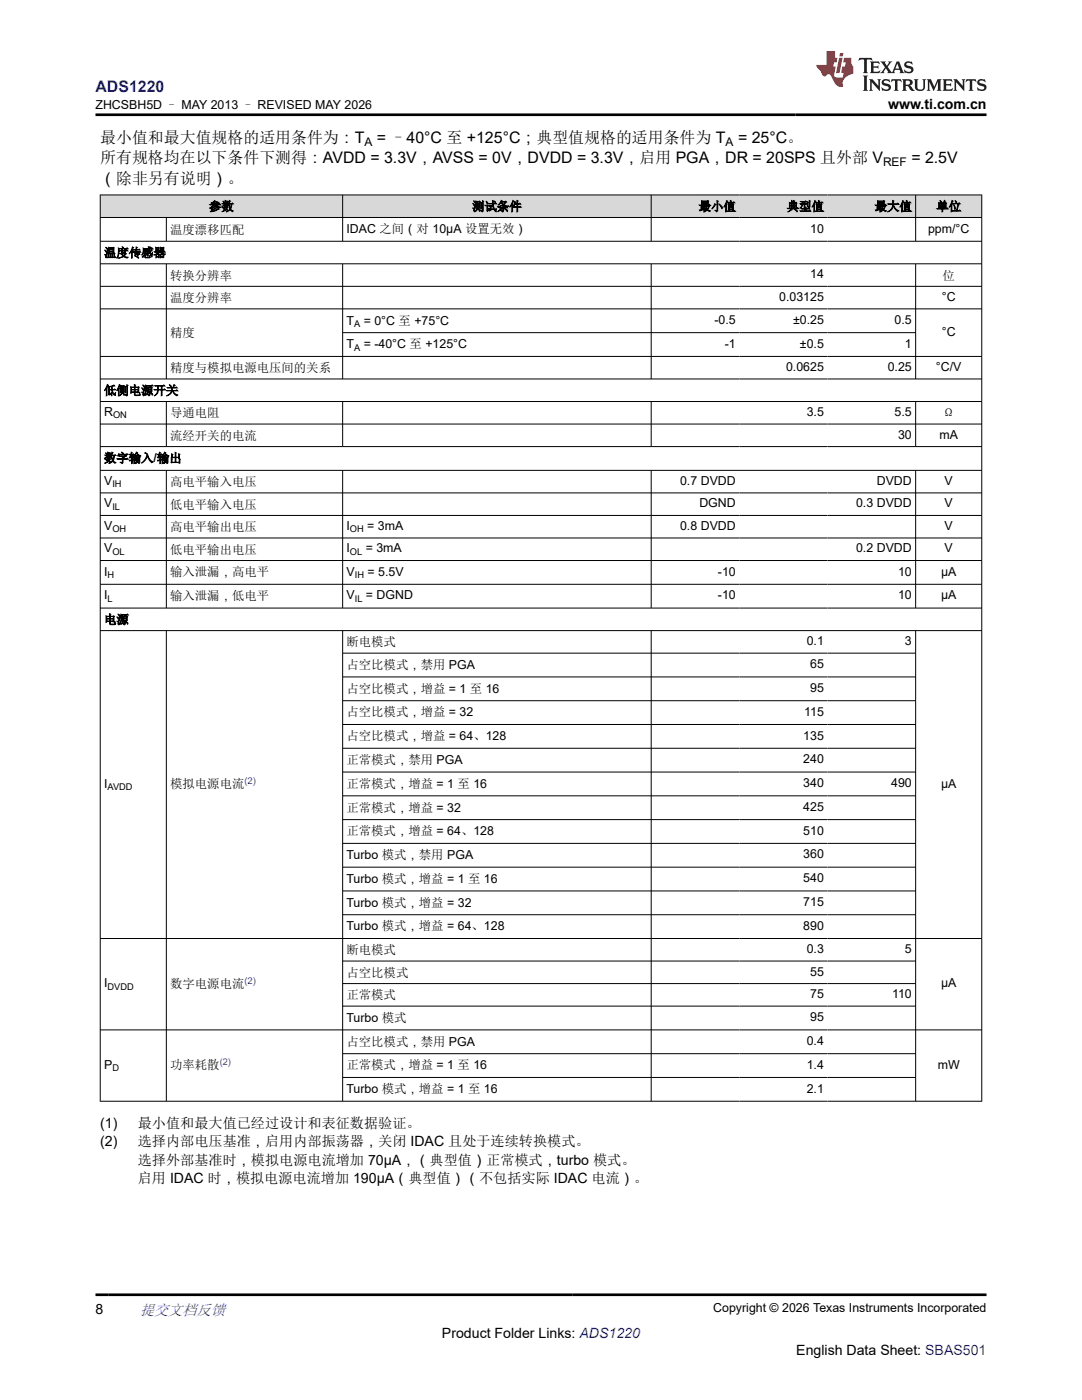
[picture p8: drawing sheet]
<svg xmlns="http://www.w3.org/2000/svg" width="216mm" height="279mm" viewBox="0 0 216 279" stroke-linecap="round" stroke-linejoin="round" font-family="sans-serif">
<defs><g id="words">
<text font-size="3.2" fill="#00f" x="19" y="18.3">ADS1220</text>
<g font-size="3.2">
<text x="20" y="28.4">最小值和最大值规格的适用条件为：T</text>
<text x="75.2" y="28.4">= –40°C 至 +125°C；典型值规格的适用条件为 T</text>
<text x="147.3" y="28.4">= 25°C。</text>
<text x="20" y="32.6">所有规格均在以下条件下测得：AVDD = 3.3V，AVSS = 0V，DVDD = 3.3V，启用 PGA，DR = 20SPS 且外部 V</text>
<text x="181.8" y="32.6">= 2.5V</text>
<text x="20" y="36.7">（除非另有说明）。</text>
</g>
<text font-size="3" fill="#00f" x="27.9" y="262.4">提交文档反馈</text>
<g font-size="2.8">
<text x="177.2" y="21.7">www.ti.com.cn</text>
<text x="20" y="225.1">(1)</text>
<text x="27.5" y="225.1">最小值和最大值已经过设计和表征数据验证。</text>
<text x="20" y="228.8">(2)</text>
<text x="27.5" y="228.8">选择内部电压基准，启用内部振荡器，关闭 IDAC 且处于连续转换模式。</text>
<text x="27.5" y="232.5">选择外部基准时，模拟电源电流增加 70µA，（典型值）正常模式，turbo 模式。</text>
<text x="27.5" y="236.1">启用 IDAC 时，模拟电源电流增加 190µA（典型值）（不包括实际 IDAC 电流）。</text>
<text x="19" y="262.1">8</text>
<text x="88.2" y="266.9">Product Folder Links: ADS1220</text>
<text x="158.9" y="270.3">English Data Sheet: SBAS501</text>
</g>
<g font-size="2.5">
<text x="19" y="21.8">ZHCSBH5D – MAY 2013 – REVISED MAY 2026</text>
<text x="34" y="46.7">温度漂移匹配</text>
<text x="41.7" y="42">参数</text>
<text x="69.1" y="46.5">IDAC 之间（对 10µA 设置无效）</text>
<text x="94.2" y="42">测试条件</text>
<text x="139.4" y="42">最小值</text>
<text x="157" y="42">典型值</text>
<text x="161.7" y="46.4">10</text>
<text x="174.5" y="42">最大值</text>
<text x="185.2" y="46.4">ppm/°C</text>
<text x="186.8" y="42">单位</text>
<text x="20.8" y="51.3">温度传感器</text>
<text x="34" y="55.8">转换分辨率</text>
<text x="161.7" y="55.5">14</text>
<text x="188.1" y="55.8">位</text>
<text x="34" y="60.3">温度分辨率</text>
<text x="69.1" y="64.8">T</text>
<text x="72.6" y="64.8">= 0°C 至 +75°C</text>
<text x="142.6" y="64.7">-0.5</text>
<text x="155.5" y="60">0.03125</text>
<text x="158.2" y="64.7">±0.25</text>
<text x="178.5" y="64.7">0.5</text>
<text x="187.9" y="60">°C</text>
<text x="34" y="67.3">精度</text>
<text x="69.1" y="69.5">T</text>
<text x="72.6" y="69.5">= -40°C 至 +125°C</text>
<text x="144.6" y="69.4">-1</text>
<text x="159.6" y="69.4">±0.5</text>
<text x="180.6" y="69.4">1</text>
<text x="187.9" y="67">°C</text>
<text x="34" y="74.3">精度与模拟电源电压间的关系</text>
<text x="156.9" y="74">0.0625</text>
<text x="177.1" y="74">0.25</text>
<text x="186.8" y="74">°C/V</text>
<text x="20.8" y="78.8">低侧电源开关</text>
<text x="20.8" y="83">R</text>
<text x="34" y="83.3">导通电阻</text>
<text x="161" y="83">3.5</text>
<text x="178.5" y="83">5.5</text>
<text x="188.1" y="83.3">Ω</text>
<text x="34" y="87.8">流经开关的电流</text>
<text x="179.2" y="87.5">30</text>
<text x="187.5" y="87.5">mA</text>
<text x="20.8" y="92.3">数字输入/输出</text>
<text x="20.8" y="96.8">V</text>
<text x="20.8" y="101.3">V</text>
<text x="34" y="97">高电平输入电压</text>
<text x="34" y="101.5">低电平输入电压</text>
<text x="135.7" y="96.8">0.7 DVDD</text>
<text x="139.6" y="101.3">DGND</text>
<text x="170.8" y="101.3">0.3 DVDD</text>
<text x="174.9" y="96.8">DVDD</text>
<text x="188.5" y="96.8">V</text>
<text x="188.5" y="101.3">V</text>
<text x="20.8" y="105.8">V</text>
<text x="34" y="106">高电平输出电压</text>
<text x="69.1" y="105.8">I</text>
<text x="73.3" y="105.8">= 3mA</text>
<text x="135.7" y="105.8">0.8 DVDD</text>
<text x="188.5" y="105.8">V</text>
<text x="20.8" y="110.3">V</text>
<text x="34" y="110.5">低电平输出电压</text>
<text x="69.1" y="110.3">I</text>
<text x="73" y="110.3">= 3mA</text>
<text x="170.8" y="110.3">0.2 DVDD</text>
<text x="188.5" y="110.3">V</text>
<text x="20.8" y="114.9">I</text>
<text x="20.8" y="119.6">I</text>
<text x="34" y="115">输入泄漏，高电平</text>
<text x="34" y="119.7">输入泄漏，低电平</text>
<text x="69.1" y="114.9">V</text>
<text x="69.1" y="119.6">V</text>
<text x="73" y="119.6">= DGND</text>
<text x="73.3" y="114.9">= 5.5V</text>
<text x="143.3" y="114.9">-10</text>
<text x="143.3" y="119.6">-10</text>
<text x="179.2" y="114.9">10</text>
<text x="179.2" y="119.6">10</text>
<text x="187.8" y="114.9">µA</text>
<text x="187.8" y="119.6">µA</text>
<text x="20.8" y="124.5">电源</text>
<text x="69.1" y="129">断电模式</text>
<text x="161" y="128.7">0.1</text>
<text x="180.6" y="128.7">3</text>
<text x="69.1" y="133.5">占空比模式，禁用 PGA</text>
<text x="161.7" y="133.4">65</text>
<text x="69.1" y="138.2">占空比模式，增益 = 1 至 16</text>
<text x="69.1" y="143">占空比模式，增益 = 32</text>
<text x="160.5" y="142.9">115</text>
<text x="161.7" y="138.1">95</text>
<text x="69.1" y="147.7">占空比模式，增益 = 64、128</text>
<text x="160.3" y="147.6">135</text>
<text x="69.1" y="152.5">正常模式，禁用 PGA</text>
<text x="160.3" y="152.3">240</text>
<text x="20.8" y="157.2">I</text>
<text x="34" y="157.3">模拟电源电流</text>
<text x="69.1" y="157.2">正常模式，增益 = 1 至 16</text>
<text x="69.1" y="162">正常模式，增益 = 32</text>
<text x="160.3" y="157.1">340</text>
<text x="160.3" y="161.8">425</text>
<text x="177.8" y="157.1">490</text>
<text x="187.8" y="157.2">µA</text>
<text x="69.1" y="166.7">正常模式，增益 = 64、128</text>
<text x="160.3" y="166.6">510</text>
<text x="69.1" y="171.5">Turbo 模式，禁用 PGA</text>
<text x="160.3" y="171.3">360</text>
<text x="69.1" y="176.2">Turbo 模式，增益 = 1 至 16</text>
<text x="160.3" y="176.1">540</text>
<text x="69.1" y="180.9">Turbo 模式，增益 = 32</text>
<text x="69.1" y="185.7">Turbo 模式，增益 = 64、128</text>
<text x="160.3" y="180.8">715</text>
<text x="160.3" y="185.6">890</text>
<text x="69.1" y="190.4">断电模式</text>
<text x="161" y="190.2">0.3</text>
<text x="180.6" y="190.2">5</text>
<text x="20.8" y="197.1">I</text>
<text x="34" y="197.2">数字电源电流</text>
<text x="69.1" y="194.9">占空比模式</text>
<text x="161.7" y="194.7">55</text>
<text x="187.8" y="197.1">µA</text>
<text x="69.1" y="199.4">正常模式</text>
<text x="69.1" y="203.9">Turbo 模式</text>
<text x="161.7" y="199.2">75</text>
<text x="161.7" y="203.8">95</text>
<text x="178" y="199.2">110</text>
<text x="69.1" y="208.7">占空比模式，禁用 PGA</text>
<text x="161" y="208.6">0.4</text>
<text x="20.8" y="213.3">P</text>
<text x="34" y="213.4">功率耗散</text>
<text x="69.1" y="213.4">正常模式，增益 = 1 至 16</text>
<text x="161" y="213.3">1.4</text>
<text x="187.1" y="213.3">mW</text>
<text x="69.1" y="218.2">Turbo 模式，增益 = 1 至 16</text>
<text x="161" y="218">2.1</text>
<text x="142.3" y="261.8">Copyright © 2026 Texas Instruments Incorporated</text>
</g>
<g font-size="2.4">
<text x="72.7" y="29.1">A</text>
<text x="144.8" y="29.1">A</text>
<text x="176.2" y="33.2">REF</text>
</g>
<g font-size="1.9">
<text x="70.6" y="65.3">A</text>
<text x="70.6" y="70">A</text>
<text x="22.6" y="83.5">ON</text>
<text x="22.4" y="97.3">IH</text>
<text x="22.4" y="101.8">IL</text>
<text x="22.4" y="106.3">OH</text>
<text x="69.8" y="106.3">OH</text>
<text x="22.4" y="110.7">OL</text>
<text x="69.8" y="110.7">OL</text>
<text x="21.5" y="115.4">H</text>
<text x="70.8" y="115.4">IH</text>
<text x="21.5" y="120.1">L</text>
<text x="70.8" y="120.1">IL</text>
<text x="21.5" y="157.7">AVDD</text>
<text x="21.5" y="197.6">DVDD</text>
<text x="22.4" y="213.8">D</text>
</g>
<g font-size="1.9" fill="#00f">
<text x="48.8" y="156.5">(2)</text>
<text x="48.8" y="196.4">(2)</text>
<text x="43.8" y="212.6">(2)</text>
</g>
</g></defs>
<g fill="#d8d8d8">
<path d="M20 38.9h175.9v4.5h-175.9z" fill-rule="evenodd"/>
<path d="M20.1 39h48.2v4.3h-48.2z" fill-rule="evenodd"/>
<path d="M68.4 39h61.5v4.3h-61.5z" fill-rule="evenodd"/>
<path d="M130 39h17.5v4.3h-17.5z" fill-rule="evenodd"/>
<path d="M147.5 39h17.6v4.3h-17.6z" fill-rule="evenodd"/>
<path d="M165.1 39h17.5v4.3h-17.5z" fill-rule="evenodd"/>
<path d="M182.8 39h13v4.3h-13z" fill-rule="evenodd"/>
</g>
<g fill="none" stroke="#000" stroke-width=".2">
<path d="M19.9 38.9h176.1M20 38.8v181M68.4 38.8v9.4M129.9 38.8v9.4M182.7 38.8v9.4M195.9 38.8v181M19.9 43.4h176.1M19.9 48.1h176.1M19.9 52.6h176.1M19.9 57.1h176.1M33.2 43.4v4.8M33.2 52.6v23.1"/>
<path d="M68.4 52.6v23.1M129.9 52.6v23.1M182.7 52.6v23.1M19.9 61.6h176.1M19.9 71.1h176.1M19.9 75.6h176.1M68.4 66.4h114.4M19.9 80.1h176.1M19.9 84.6h176.1M19.9 89.1h176.1M19.9 93.9h176.1M19.9 98.4h176.1"/>
<path d="M33.2 80.1v9.1M33.2 93.9v27.5M68.4 80.1v9.1M68.4 93.9v27.5M129.9 80.1v9.1M129.9 93.9v27.5M182.7 80.1v9.1M182.7 93.9v27.5M19.9 102.9h176.1M19.9 107.4h176.1M19.9 111.9h176.1M19.9 116.6h176.1"/>
<path d="M19.9 121.4h176.1M19.9 125.9h176.1M33.2 125.9v93.9M68.4 125.9v93.9M68.4 130.4h114.4M68.4 135.1h114.4M68.4 139.8h114.4M129.9 125.9v93.9M182.7 125.9v93.9M68.4 144.6h114.4M68.4 149.3h114.4M68.4 154.1h114.4"/>
<path d="M68.4 158.8h114.4M68.4 163.6h114.4M68.4 168.3h114.4M68.4 173.1h114.4M68.4 177.8h114.4M19.9 187.3h176.1M68.4 182.6h114.4M68.4 191.8h114.4M68.4 196.3h114.4M19.9 205.5h176.1M19.9 219.8h176.1M68.4 200.8h114.4"/>
<path d="M68.4 210.3h114.4M68.4 215h114.4"/>
</g>
<path d="M171.5 11.6l-.2 .5 .5-.2h.6v.1v2.2l-.2 .4h1l-.2-.4v-2.2v-.1h.5l.6 .2-.2-.5zM173.6 12.3l.2 .4v1.5l-.2 .4h1.9l.1-.6a1.08 1.08 0 0 1-1.3 .2v-.7h.6l.4 .2v-.7l-.4 .2h-.6v-.5l.2-.2a1 1 0 0 1 1 .3l-.1-.5zM175.7 12.3l.9 1.1-1 1.2h.9l-.2-.2 .5-.8 .4 .8-.2 .2h1.6l-.2-.2 .2-.5h.9l.1 .5-.1 .2h.9l-.2-.3-.8-2h-.5l-.9 2.2-.9-1.1 .9-1.1h-.8l.2 .2-.4 .6-.4-.6 .2-.2zM179 12.7l.4 1h-.7zM180.7 12.4a.65 .65 0 0 0-.2 .7 .65 .65 0 0 0 .6 .5l.6 .1 .1 .3a.79 .79 0 0 1-.7 .4 .79 .79 0 0 1-.7-.5l.1 .7 .2-.1a.93 .93 0 0 0 1.1 .1 .93 .93 0 0 0 .4-1 1.46 1.46 0 0 0-1.2-.6l-.1-.3a1.09 1.09 0 0 1 1.2 .2l-.2-.6-.1 .1-.5-.2zM172.2 15.1l.2 .4v2.2l-.2 .4h1l-.2-.4v-2.2l.2-.4zM173.4 15.8l.2 .4v1.5l-.2 .4h.8l-.3-.4 .1-1.3 1.6 1.8v-2l.2-.4h-.7l.1 .2 .1 1.1-1.2-1.3zM176.2 15.9a.65 .65 0 0 0-.2 .8 .65 .65 0 0 0 .6 .4l.6 .2 .1 .2a.79 .79 0 0 1-.7 .4 .79 .79 0 0 1-.7-.5l.1 .7 .2-.1a.93 .93 0 0 0 1.1 .1 .93 .93 0 0 0 .4-.9 1.46 1.46 0 0 0-1.2-.6l-.1-.4a1.09 1.09 0 0 1 1.2 .2l-.1-.6-.2 .1-.5-.1zM177.9 15.8l-.1 .6a.63 .63 0 0 1 .8-.3v1.6l-.3 .4h1l-.2-.4v-1.6a.66 .66 0 0 1 .8 .3l-.1-.6zM180 15.8l.2 .4v1.5l-.2 .4h1l-.2-.2-.1-.7h.5l.1 .2a.79 .79 0 0 0 1.2 .6l-1-.9a.61 .61 0 0 0 .6-.6 .61 .61 0 0 0-.5-.7zM180.8 16.1h.1a.47 .47 0 0 1 .5 .1 .47 .47 0 0 1 .1 .5l-.1 .1-.7 .1zM182.3 15.8l.2 .2a2.27 2.27 0 0 0 .4 2 1.04 1.04 0 0 0 1.7-.7v-1.3l.2-.2h-.8l.2 .4v1.1a.6 .6 0 0 1-.6 .6 .6 .6 0 0 1-.6-.6v-1.1l.3-.4zM184.9 15.8l.2 .4v1.5l-.2 .4h.8l-.3-.4v-1.4l.9 1.9 .9-1.9v1.4l-.3 .4h1l-.2-.4v-1.5l.2-.4h-.8l-.7 1.5-.6-1.5zM188.1 15.8l.2 .4v1.5l-.2 .4h1.9l.1-.6a1.09 1.09 0 0 1-1.3 .2v-.7h.6l.4 .2v-.6l-.4 .2h-.6v-.6l.2-.1a1.01 1.01 0 0 1 1 .3l-.1-.6zM190.2 15.8l.3 .4v1.5l-.3 .4h.8l-.2-.4v-1.3l1.6 1.8v-2l.2-.4h-.7l.2 .2v1.1l-1.2-1.3zM192.8 15.8l-.1 .6a.63 .63 0 0 1 .8-.3v1.6l-.3 .4h1l-.2-.4v-1.6a.66 .66 0 0 1 .8 .3l-.1-.6zM195.2 15.9a.65 .65 0 0 0-.2 .8 .65 .65 0 0 0 .6 .4l.6 .2 .2 .2a.79 .79 0 0 1-.7 .4 .79 .79 0 0 1-.7-.5l.1 .7 .2-.1a.93 .93 0 0 0 1 .1 .93 .93 0 0 0 .5-.9 1.46 1.46 0 0 0-1.3-.6v-.4a1.09 1.09 0 0 1 1.2 .2l-.2-.6-.2 .1-.5-.1z" fill="#231f20"/>
<path d="M164.9 10.2v2.8h-2l.1 .3 .8 1a.95 .95 0 0 0 1 .9 .59 .59 0 0 1 .5-.4 .59 .59 0 0 1 .5 .4l.4 .7a1.59 1.59 0 0 0 2.1 1.4 1.61 1.61 0 0 1 1-2.3l1-.3-.1-1.5a1.59 1.59 0 0 1-.3-1.7h-1.5l-.2 .9h.6l-.2 .9h-.5l-.2 1v.2l.4 .1-.1 .9h-.7a.73 .73 0 0 1-1-.7l.3-1.5h-.5l.1-.9h.5l.2-.9h-.5v-1.3zM167.4 11.5l-.6 3.1h.7l.6-3.1zM167.6 10.6l-.1 .6h.7l.1-.6z" fill="#ed1c24"/>
<path d="M19 22.9h177.8M19 258.4h177.8" fill="none" stroke="#000" stroke-width=".53"/>
<use href="#words"/>
</svg>
